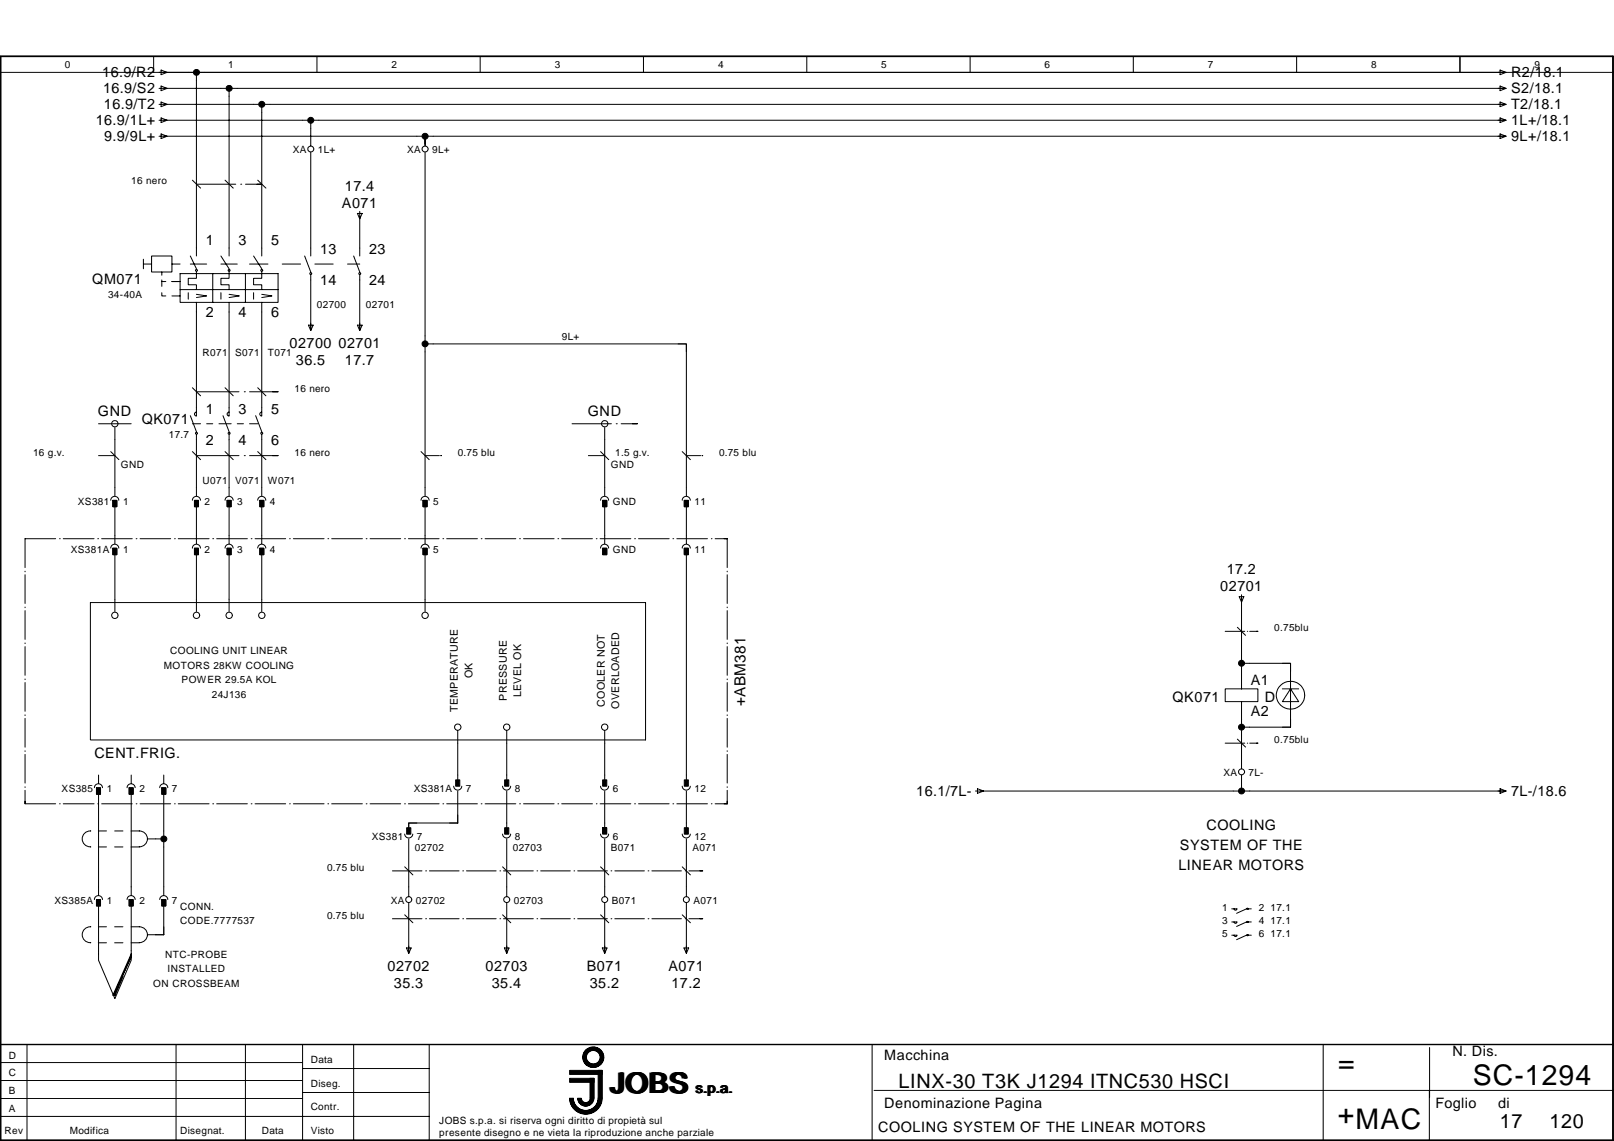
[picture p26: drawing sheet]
<svg xmlns="http://www.w3.org/2000/svg" width="297mm" height="210mm" viewBox="0 0 297 210" stroke-linecap="round" stroke-linejoin="round" font-family="sans-serif">
<defs><g id="words">
<g font-size="5.2">
<text x="246.3" y="197.2">=</text>
<text x="112.5" y="201">JOBS</text>
<text x="271.1" y="199.6">SC-1294</text>
<text x="246.2" y="206.7">+MAC</text>
</g>
<g font-size="3.6">
<text x="165.4" y="200.2">LINX-30 T3K J1294 ITNC530 HSCI</text>
<text x="276.1" y="207.6">17</text>
<text x="285.2" y="207.6">120</text>
</g>
<text font-size="2.8" x="137.2" y="129.9" transform="rotate(-90 137.2 129.9)">+ABM381</text>
<g font-size="2.6">
<text x="18.8" y="14.2">16.9/R2</text>
<text x="19" y="17.2">16.9/S2</text>
<text x="278.1" y="14.2">R2/18.1</text>
<text x="278.1" y="17.2">S2/18.1</text>
<text x="17.6" y="23.1">16.9/1L+</text>
<text x="19.1" y="20.1">16.9/T2</text>
<text x="278.1" y="23.1">1L+/18.1</text>
<text x="278.1" y="20.1">T2/18.1</text>
<text x="19.2" y="26">9.9/9L+</text>
<text x="278.1" y="26">9L+/18.1</text>
<text x="63.5" y="35.1">17.4</text>
<text x="62.9" y="38.3">A071</text>
<text x="37.9" y="45.1">1</text>
<text x="43.9" y="45.1">3</text>
<text x="49.9" y="45.1">5</text>
<text x="58.9" y="46.7">13</text>
<text x="67.9" y="46.7">23</text>
<text x="17" y="52.2">QM071</text>
<text x="58.9" y="52.4">14</text>
<text x="67.9" y="52.4">24</text>
<text x="37.9" y="58.3">2</text>
<text x="43.9" y="58.3">4</text>
<text x="49.9" y="58.3">6</text>
<text x="53.3" y="64">02700</text>
<text x="62.3" y="64">02701</text>
<text x="54.5" y="67.1">36.5</text>
<text x="63.5" y="67.1">17.7</text>
<text x="18" y="76.5">GND</text>
<text x="26.1" y="78">QK071</text>
<text x="37.9" y="76.1">1</text>
<text x="43.9" y="76.1">3</text>
<text x="49.9" y="76.1">5</text>
<text x="108.2" y="76.5">GND</text>
<text x="37.9" y="81.8">2</text>
<text x="43.9" y="81.8">4</text>
<text x="49.9" y="81.8">6</text>
<text x="225.8" y="105.6">17.2</text>
<text x="224.6" y="108.8">02701</text>
<text x="215.8" y="129.2">QK071</text>
<text x="230.2" y="126">A1</text>
<text x="230.2" y="131.7">A2</text>
<text x="232.8" y="129.2">D</text>
<text x="17.4" y="139.4">CENT.FRIG.</text>
<text x="168.6" y="146.4">16.1/7L-</text>
<text x="278.1" y="146.4">7L-/18.6</text>
<text x="222" y="152.7">COOLING</text>
<text x="216.9" y="160.1">LINEAR MOTORS</text>
<text x="217.1" y="156.4">SYSTEM OF THE</text>
<text x="71.3" y="178.6">02702</text>
<text x="89.3" y="178.6">02703</text>
<text x="108" y="178.6">B071</text>
<text x="123" y="178.6">A071</text>
<text x="72.5" y="181.7">35.3</text>
<text x="90.5" y="181.7">35.4</text>
<text x="108.6" y="181.7">35.2</text>
<text x="123.6" y="181.7">17.2</text>
<text x="162.7" y="195.1">Macchina</text>
<text x="267.3" y="194.3">N. Dis.</text>
<text x="128.1" y="201">s.p.a.</text>
<text x="162.7" y="203.9">Denominazione Pagina</text>
<text x="264.2" y="203.9">Foglio</text>
<text x="275.7" y="203.9">di</text>
<text x="161.6" y="208.3">COOLING SYSTEM OF THE LINEAR MOTORS</text>
</g>
<g font-size="2">
<text x="86.9" y="124.8" transform="rotate(-90 86.9 124.8)">OK</text>
<text x="84.2" y="131" transform="rotate(-90 84.2 131)">TEMPERATURE</text>
<text x="93.3" y="128.9" transform="rotate(-90 93.3 128.9)">PRESSURE</text>
<text x="95.9" y="128.2" transform="rotate(-90 95.9 128.2)">LEVEL OK</text>
<text x="111.3" y="130" transform="rotate(-90 111.3 130)">COOLER NOT</text>
<text x="114" y="130.4" transform="rotate(-90 114 130.4)">OVERLOADED</text>
</g>
<g font-size="1.8">
<text x="12" y="12.6">0</text>
<text x="42" y="12.6">1</text>
<text x="72" y="12.6">2</text>
<text x="102.1" y="12.6">3</text>
<text x="132.2" y="12.6">4</text>
<text x="162.2" y="12.6">5</text>
<text x="192.3" y="12.6">6</text>
<text x="222.3" y="12.6">7</text>
<text x="252.4" y="12.6">8</text>
<text x="282.4" y="12.6">9</text>
<text x="53.9" y="28.2">XA</text>
<text x="58.5" y="28.2">1L+</text>
<text x="74.9" y="28.2">XA</text>
<text x="79.5" y="28.2">9L+</text>
<text x="24.1" y="33.9">16 nero</text>
<text x="19.9" y="54.8">34-40A</text>
<text x="58.3" y="56.6">02700</text>
<text x="67.3" y="56.6">02701</text>
<text x="37.3" y="65.5">R071</text>
<text x="43.3" y="65.5">S071</text>
<text x="49.3" y="65.5">T071</text>
<text x="103.4" y="62.5">9L+</text>
<text x="54.2" y="72.1">16 nero</text>
<text x="6.1" y="83.8">16 g.v.</text>
<text x="31" y="80.5">17.7</text>
<text x="54.2" y="83.8">16 nero</text>
<text x="84.2" y="83.8">0.75 blu</text>
<text x="113.2" y="83.9">1.5 g.v.</text>
<text x="132.3" y="83.8">0.75 blu</text>
<text x="22.3" y="86">GND</text>
<text x="37.3" y="89">U071</text>
<text x="43.3" y="89">V071</text>
<text x="49.3" y="89">W071</text>
<text x="112.4" y="86">GND</text>
<text x="14.3" y="92.9">XS381</text>
<text x="22.6" y="92.9">1</text>
<text x="37.7" y="92.9">2</text>
<text x="43.7" y="92.9">3</text>
<text x="49.7" y="92.9">4</text>
<text x="79.7" y="92.9">5</text>
<text x="112.8" y="92.9">GND</text>
<text x="127.8" y="92.9">11</text>
<text x="13" y="101.7">XS381A</text>
<text x="22.6" y="101.7">1</text>
<text x="37.7" y="101.7">2</text>
<text x="43.7" y="101.7">3</text>
<text x="49.7" y="101.7">4</text>
<text x="79.7" y="101.7">5</text>
<text x="112.8" y="101.7">GND</text>
<text x="127.8" y="101.7">11</text>
<text x="234.5" y="116.1">0.75blu</text>
<text x="30.2" y="123">MOTORS 28KW COOLING</text>
<text x="31.3" y="120.4">COOLING UNIT LINEAR</text>
<text x="33.4" y="125.7">POWER 29.5A KOL</text>
<text x="39" y="128.3">24J136</text>
<text x="234.5" y="136.7">0.75blu</text>
<text x="225.2" y="142.8">XA</text>
<text x="229.8" y="142.8">7L-</text>
<text x="11.3" y="145.7">XS385</text>
<text x="19.6" y="145.7">1</text>
<text x="25.7" y="145.7">2</text>
<text x="31.6" y="145.7">7</text>
<text x="76.2" y="145.7">XS381A</text>
<text x="85.7" y="145.7">7</text>
<text x="94.8" y="145.7">8</text>
<text x="112.8" y="145.7">6</text>
<text x="127.8" y="145.7">12</text>
<text x="68.4" y="154.6">XS381</text>
<text x="76.7" y="154.6">7</text>
<text x="94.8" y="154.6">8</text>
<text x="112.8" y="154.6">6</text>
<text x="127.8" y="154.6">12</text>
<text x="60.2" y="160.2">0.75 blu</text>
<text x="76.3" y="156.5">02702</text>
<text x="94.4" y="156.5">02703</text>
<text x="112.4" y="156.5">B071</text>
<text x="127.4" y="156.5">A071</text>
<text x="10" y="166.3">XS385A</text>
<text x="19.6" y="166.3">1</text>
<text x="25.7" y="166.3">2</text>
<text x="31.6" y="166.3">7</text>
<text x="33.1" y="167.4">CONN.</text>
<text x="71.9" y="166.3">XA</text>
<text x="76.5" y="166.3">02702</text>
<text x="94.6" y="166.3">02703</text>
<text x="112.6" y="166.3">B071</text>
<text x="127.6" y="166.3">A071</text>
<text x="224.9" y="167.6">1</text>
<text x="231.6" y="167.6">2 17.1</text>
<text x="33.1" y="170.1">CODE.7777537</text>
<text x="60.2" y="169">0.75 blu</text>
<text x="224.9" y="170">3</text>
<text x="224.9" y="172.4">5</text>
<text x="231.6" y="170">4 17.1</text>
<text x="231.6" y="172.4">6 17.1</text>
<text x="30.4" y="176.2">NTC-PROBE</text>
<text x="30.8" y="178.9">INSTALLED</text>
<text x="28.2" y="181.5">ON CROSSBEAM</text>
<text x="1.6" y="194.7">D</text>
<text x="57.2" y="195.5">Data</text>
<text x="1.6" y="201.3">B</text>
<text x="1.6" y="198">C</text>
<text x="57.2" y="199.9">Diseg.</text>
<text x=".8" y="208.7">Rev</text>
<text x="1.6" y="204.6">A</text>
<text x="12.9" y="208.7">Modifica</text>
<text x="33.1" y="208.7">Disegnat.</text>
<text x="48.2" y="208.7">Data</text>
<text x="57.2" y="204.3">Contr.</text>
<text x="57.2" y="208.7">Visto</text>
<text x="80.9" y="206.8">JOBS s.p.a. si riserva ogni diritto di propietà sul</text>
<text x="80.9" y="209">presente disegno e ne vieta la riproduzione anche parziale</text>
</g>
</g></defs>
<g fill="none" stroke="#000" stroke-width=".18">
<path d="M.1 10.4h296.8v199.4h-296.8zM.1 13.3h296.8M28.3 10.4v2.9M58.3 10.4v2.9M88.4 10.4v2.9M118.4 10.4v2.9M148.5 10.4v2.9M178.5 10.4v2.9M208.6 10.4v2.9M238.6 10.4v2.9M268.7 10.4v2.9M36.1 33.9h7.3"/>
<path d="M44.3 33.9h.2M45.2 33.9h3M18.1 78h6M36.1 72.1h7.9M45 72.1h.1M45.9 72.1h5.3M105.3 78h7.2M113.4 78h.2M114.3 78h3M10.2 99.1h-5.6v5.3M11 99.1h.1M11.6 99.1h5.7"/>
<path d="M18 99.1h.1M18.1 83.8h3M18.7 99.1h5.6M25.1 99.1h.1M25.8 99.1h5.6M32.1 99.1h.2M32.8 99.1h5.7M36.1 83.8h7.9M39.2 99.1h.1M39.9 99.1h5.6M45 83.8h.1M45.9 83.8h5.3"/>
<path d="M46.2 99.1h.2M46.9 99.1h5.7M53.3 99.1h.1M54 99.1h5.6M60.3 99.1h.2M61 99.1h5.7M67.4 99.1h.1M68.1 99.1h5.6M74.5 99.1h.1M75.2 99.1h5.6M78.2 83.8h2.7M81.1 83.8h.1"/>
<path d="M81.5 99.1h.2M82.2 99.1h5.7M88.6 99.1h.1M89.3 99.1h5.6M95.6 99.1h.2M96.3 99.1h5.7M102.7 99.1h.1M103.4 99.1h5.6M108.3 83.8h3M109.7 99.1h.2M110.4 99.1h5.7M116.8 99.1h.1"/>
<path d="M117.5 99.1h5.6M123.8 99.1h.2M124.6 99.1h5.6M126.3 83.8h2.6M129.2 83.8h.1M130.9 99.1h.1M131.6 99.1h2.2v5.3M4.6 105.1v.1M4.6 105.7v5.3M4.6 111.7v.1M4.6 112.3v5.3M4.6 118.3v.1"/>
<path d="M4.6 119v5.2M16.6 110.9h102.2v25.2h-102.2zM133.8 105.1v.1M133.8 105.7v5.3M133.8 111.7v.1M133.8 112.3v5.3M133.8 118.3v.1M133.8 119v5.2M225.5 116.1h3.6M229.5 116.1h.1M230 116.1h1.5M4.6 124.9v.1"/>
<path d="M4.6 125.6v5.3M4.6 131.5v.1M4.6 132.2v5.3M4.6 138.1v.1M4.6 138.8v5.3M133.8 124.9v.1M133.8 125.6v5.3M133.8 131.5v.1M133.8 132.2v5.3M133.8 138.1v.1M133.8 138.8v5.3M225.5 136.7h3.6"/>
<path d="M229.5 136.7h.1M230 136.7h1.5M4.6 147.4v.5h5.6M4.6 144.7v.2M4.6 145.4v2.5M11 147.9h.1M11.6 147.9h5.7M16.6 152.9a1.46 1.46 0 0 0-1.5 1.4 1.46 1.46 0 0 0 1.5 1.5M16.6 155.8h.1M16.6 152.9h.1M18 147.9h.1M18.1 155.8h1.5"/>
<path d="M18.1 152.9h1.5M18.7 147.9h5.6M21.1 155.8h1.5M21.1 152.9h1.5M24.1 155.8h1.6M24.1 152.9h1.6M25.1 147.9h.1M25.6 152.9a1.46 1.46 0 0 1 1.5 1.4 1.46 1.46 0 0 1-1.5 1.5M25.8 147.9h5.6M27.2 154.3h1.4M32.1 147.9h.2M32.8 147.9h5.7"/>
<path d="M39.2 147.9h.1M39.9 147.9h5.6M46.2 147.9h.2M46.9 147.9h5.7M53.3 147.9h.1M54 147.9h5.6M60.3 147.9h.2M61 147.9h5.7M67.4 147.9h.1M68.1 147.9h5.6M74.5 147.9h.1M75.2 147.9h5.6"/>
<path d="M81.5 147.9h.2M82.2 147.9h5.7M88.6 147.9h.1M89.3 147.9h5.6M95.6 147.9h.2M96.3 147.9h5.7M102.7 147.9h.1M103.4 147.9h5.6M109.7 147.9h.2M110.4 147.9h5.7M116.8 147.9h.1M117.5 147.9h5.6"/>
<path d="M123.8 147.9h.2M124.6 147.9h5.6M130.9 147.9h.1M133.8 145.4v2.5h-2.2M133.8 144.7v.2M16.6 170.5a1.46 1.46 0 0 0-1.5 1.5 1.46 1.46 0 0 0 1.5 1.4M16.6 173.4h.1M16.6 170.5h.1M18.1 173.4h1.5M18.1 170.5h1.5M21.1 173.4h1.5M21.1 170.5h1.5"/>
<path d="M24.1 173.4h1.6M24.1 170.5h1.6M25.6 170.5a1.46 1.46 0 0 1 1.5 1.5 1.46 1.46 0 0 1-1.5 1.4M27.2 172h1.4M72.2 160.2h5.5M72.2 169h5.5M78.3 160.2h.2M78.3 169h.2M79 160.2h5.5M79 169h5.5M85.2 160.2h.1M85.2 169h.1"/>
<path d="M85.8 160.2h5.5M85.8 169h5.5M92 160.2h.1M92 169h.1M92.7 160.2h5.4M92.7 169h5.4M98.8 160.2h.2M98.8 169h.2M99.5 160.2h5.5M99.5 169h5.5M105.6 160.2h.2M105.6 169h.2"/>
<path d="M106.3 160.2h5.5M106.3 169h5.5M112.5 160.2h.1M112.5 169h.1M113.2 160.2h5.4M113.2 169h5.4M119.3 160.2h.1M119.3 169h.1M120 160.2h5.4M120 169h5.4M126.1 160.2h.1M126.1 169h.1"/>
<path d="M126.8 160.2h2.5M126.8 169h2.5M226.7 167.2h.9M226.7 169.6h.9M226.7 172h.9M227.1 167.2a.28 .28 0 0 0 .3 .2 .28 .28 0 0 0 .3-.2M227.1 169.6a.28 .28 0 0 0 .3 .3 .28 .28 0 0 0 .3-.3M227.1 172a.28 .28 0 0 0 .3 .3 .28 .28 0 0 0 .3-.3M229.4 167.2l-1.8 .8M229.4 169.6l-1.8 .8M229.4 172l-1.8 .9M229.5 167.1h.1l.1 .1-.2 .1z"/>
<path d="M229.5 169.5h.1l.1 .2h-.2zM229.5 171.9l.2 .1-.1 .1h-.1zM229.7 167.2h.6M229.7 169.6h.6M229.7 172h.6M.1 198.8h55.6M.1 195.5h55.6M.1 192.2h296.8M5 192.2v17.6M32.4 192.2v17.6M45.2 192.2v17.6M55.7 192.2v17.6"/>
<path d="M55.7 196.6h23.3M65.1 192.2v17.6M79 192.2v17.6M160.5 192.2v17.6M243.5 192.2v17.6M263.1 192.7v9.2M.1 205.4h78.9M.1 202.1h55.6M55.7 201h23.3M105 202a2.85 2.85 0 0 0 2.8 2.8 2.85 2.85 0 0 0 2.9-2.8M105 202a2.77 2.77 0 0 0 2.8 2.7 2.77 2.77 0 0 0 2.8-2.7M105.1 202a2.69 2.69 0 0 0 2.7 2.7 2.69 2.69 0 0 0 2.7-2.7"/>
<path d="M105.2 202a2.63 2.63 0 0 0 2.6 2.6 2.63 2.63 0 0 0 2.6-2.6M105.3 202a2.54 2.54 0 0 0 2.5 2.5 2.54 2.54 0 0 0 2.5-2.5M105.3 202a2.47 2.47 0 0 0 2.5 2.4 2.47 2.47 0 0 0 2.5-2.4M105.4 202a2.39 2.39 0 0 0 2.4 2.4 2.39 2.39 0 0 0 2.4-2.4M106.3 202a1.49 1.49 0 0 0 1.5 1.5 1.49 1.49 0 0 0 1.5-1.5M106.4 202a1.42 1.42 0 0 0 1.4 1.4 1.42 1.42 0 0 0 1.4-1.4M106.5 202a1.34 1.34 0 0 0 1.3 1.3 1.34 1.34 0 0 0 1.4-1.3M106.5 202a1.27 1.27 0 0 0 1.3 1.3 1.27 1.27 0 0 0 1.3-1.3M106.6 202a1.19 1.19 0 0 0 1.2 1.2 1.19 1.19 0 0 0 1.2-1.2M106.7 202a1.12 1.12 0 0 0 1.1 1.1 1.12 1.12 0 0 0 1.1-1.1M106.8 202a1.04 1.04 0 0 0 1 1.1 1.04 1.04 0 0 0 1-1.1M106.8 202a.96 .96 0 0 0 1 1 .96 .96 0 0 0 1-1"/>
<path d="M106.9 202a.89 .89 0 0 0 .9 .9 .89 .89 0 0 0 .9-.9M107 202a.81 .81 0 0 0 .8 .8 .81 .81 0 0 0 .8-.8M110.1 202a2.3 2.3 0 0 1-2.3 2.3 2.3 2.3 0 0 1-2.3-2.3 2.32 2.32 0 0 0 2.3 2.3 2.32 2.32 0 0 0 2.3-2.3M110.7 202a2.94 2.94 0 0 1-2.9 2.9 2.94 2.94 0 0 1-3-2.9 3 3 0 0 0 3 3 3 3 0 0 0 3-3M160.9 200.6h136M263.1 200.6v9.2"/>
<circle cx="109.2" cy="194.5" r="1.33"/>
<circle cx="109.2" cy="194.5" r="1.48"/>
<circle cx="109.2" cy="194.5" r="1.55"/>
<circle cx="109.2" cy="194.5" r="1.85"/>
<circle cx="109.2" cy="194.5" r="1.25"/>
<circle cx="109.2" cy="194.5" r="1.78"/>
<circle cx="109.2" cy="194.5" r="1.4"/>
<circle cx="109.2" cy="194.5" r="1.63"/>
<circle cx="109.2" cy="194.5" r="1.69"/>
<circle cx="109.2" cy="194.5" r="1.92"/>
</g>
<path d="M.1 10.4h296.8v199.4h-296.8zM.1 192.2h296.8" fill="none" stroke="#000" stroke-width=".26"/>
<g fill="#000" stroke="#000" stroke-width=".18">
<path d="M104.8 196.9h6v.8h-6zM104.8 198.4h4.5v.7h-4.5zM108.6 198.4h.7v3.7h-.7zM110.1 196.9h.7v5.2h-.7z"/>
<circle cx="36.2" cy="13.3" r=".56"/>
<circle cx="42.2" cy="16.2" r=".55"/>
<circle cx="48.2" cy="19.2" r=".55"/>
<circle cx="57.2" cy="22.1" r=".54"/>
<circle cx="78.2" cy="25.1" r=".56"/>
<circle cx="78.2" cy="63.3" r=".55"/>
<circle cx="228.5" cy="133.8" r=".55"/>
<circle cx="228.5" cy="122" r=".55"/>
<circle cx="30.2" cy="154.3" r=".55"/>
<circle cx="228.5" cy="145.5" r=".56"/>
</g>
<g fill="none" stroke="#000" stroke-width=".19">
<path d="M29.3 13.3h247.8M29.3 16.3h247.8M29.3 19.2h247.8M29.7 12.9l1.1 .4-1.1 .4zM29.7 15.8l1.1 .5-1.1 .4zM29.7 18.8l1.1 .4-1.1 .4zM36.1 13.3v33.8M42.2 16.3v30.8M48.2 19.2v27.9M276.1 12.9l1.1 .4-1.1 .4zM276.1 15.8l1.1 .5-1.1 .4zM276.1 18.8l1.1 .4-1.1 .4z"/>
<path d="M29.3 22.1h247.8M29.3 25.1h247.8M29.7 21.7l1.1 .4-1.1 .4zM29.7 24.6l1.1 .5-1.1 .4zM35.4 33.1l1.5 1.5M41.4 33.1l1.5 1.5M47.4 33.1l1.5 1.5M57.2 22.1v4.7M57.2 28v19.1M65.8 39.3h.9l-.5 1zM66.2 38.9v8.2M78.2 25.1v1.7"/>
<path d="M78.2 28v63.2M276.1 21.7l1.1 .4-1.1 .4zM276.1 24.6l1.1 .5-1.1 .4zM26.4 47.7v1.7M26.4 48.6h1.5M29.8 53.8v.6h.7M29.8 51.8h.7M29.8 50v.6M29.8 51.5v1.2M31.6 48.6v1.4h-3.7v-2.9h3.7v1.5h1.5M31.6 51.8h1.5M31.6 54.4h1.5"/>
<path d="M33.1 50.3h18.1v5.3h-18.1zM33.1 53.3h18.1M34.6 53.8v1.2M35 47.1l1.1 2.3M35 48.6h3M36 49.7l.2-.1 .1 .2-.2 .1zM36.1 50v1.2h-1.5v1.2h1.5v.9M36.1 54.1l1.9 .3-1.9 .3M36.1 55.6v20.9M39.2 50.3v5.3M40.7 47.1l1.5 2.3M40.7 53.8v1.2"/>
<path d="M40.7 48.6h3M42 49.7l.2-.1 .1 .2-.2 .1zM42.2 50v1.2h-1.5v1.2h1.5v.9M42.2 54.1l1.8 .3-1.8 .3M42.2 55.6v20.9M45.2 50.3v5.3M45.9 48.6h3.4M46.7 47.1l1.5 2.3M46.7 53.8v1.2M48 49.7l.2-.1 .1 .2-.2 .1zM48.2 50v1.2h-1.5v1.2h1.5v.9M48.2 54.1l1.9 .3-1.9 .3"/>
<path d="M48.2 55.6v20.9M51.9 48.6h3.4M56.1 47.1l1.1 2.9M56.8 59.8h.8l-.4 1zM57 50.2h.3v.3h-.2zM57.2 50.6v10.1M58 48.6h3.3M64 48.6h2.2M65.1 47.1l1.1 2.9M65.8 59.8h.9l-.5 1zM66.1 50.2h.2v.3h-.2zM66.2 50.6v10.1"/>
<path d="M21.1 78.7v12.5M35 76.5l1.1 2.9M35.4 71.3l1.5 1.5M35.4 78h1.5M36 79.6l.2-.1 .1 .3-.2 .1zM36.1 75.8a.36 .36 0 0 0-.3 .4 .36 .36 0 0 0 .3 .3M38 78h1.2M40.3 78h2.2M41 76.5l1.2 2.9M41.4 71.3l1.5 1.5M42 79.6h.3v.2l-.2 .1zM42.2 75.8a.36 .36 0 0 0-.4 .4 .36 .36 0 0 0 .4 .3"/>
<path d="M43.7 78h1.1M45.9 78h1.5M47.1 76.5l1.1 2.9M47.4 71.3l1.5 1.5M48 79.6h.3v.2l-.2 .1zM48.2 75.8a.36 .36 0 0 0-.4 .4 .36 .36 0 0 0 .4 .3M78.2 63.3h48.1v27.9M111.3 78.7v12.5M124.8 63.3h1.5v1.4M20.4 92a.74 .74 0 0 1 .7-.7 .74 .74 0 0 1 .8 .7M20.4 83.1l1.5 1.5M20.8 92.1h.7v1.1h-.7z"/>
<path d="M21.1 92.6v7.4M35.4 92a.74 .74 0 0 1 .7-.7 .74 .74 0 0 1 .8 .7M35.4 83.1l1.5 1.5M35.8 92.1h.7v1.1h-.7zM36.1 80v11.2M36.1 92.6v7.4M41.4 92a.74 .74 0 0 1 .8-.7 .74 .74 0 0 1 .7 .7M41.4 83.1l1.5 1.5M41.8 92.1h.7v1.1h-.7zM42.2 80v11.2M42.2 92.6v7.4M47.4 92a.74 .74 0 0 1 .8-.7 .74 .74 0 0 1 .7 .7"/>
<path d="M47.4 83.1l1.5 1.5M47.8 92.1h.8v1.1h-.8zM48.2 80v11.2M48.2 92.6v7.4M77.5 92a.74 .74 0 0 1 .7-.7 .74 .74 0 0 1 .8 .7M77.5 83.1l1.5 1.5M77.8 92.1h.8v1.1h-.8zM78.2 92.6v7.4M110.5 92a.74 .74 0 0 1 .8-.7 .74 .74 0 0 1 .7 .7M110.5 83.1l1.5 1.5M110.9 92.1h.8v1.1h-.8zM111.3 92.6v7.4"/>
<path d="M125.6 92a.74 .74 0 0 1 .7-.7 .74 .74 0 0 1 .7 .7M125.6 83.1l1.5 1.5M125.9 92.1h.8v1.1h-.8zM126.3 92.6v7.4M20.4 100.8a.74 .74 0 0 1 .7-.7 .74 .74 0 0 1 .8 .7M20.8 100.9h.7v1.1h-.7zM21.1 101.5v11M35.4 100.8a.74 .74 0 0 1 .7-.7 .74 .74 0 0 1 .8 .7M35.8 100.9h.7v1.1h-.7zM36.1 101.5v11M41.4 100.8a.74 .74 0 0 1 .8-.7 .74 .74 0 0 1 .7 .7M41.8 100.9h.7v1.1h-.7z"/>
<path d="M42.2 101.5v11M47.4 100.8a.74 .74 0 0 1 .8-.7 .74 .74 0 0 1 .7 .7M47.8 100.9h.8v1.1h-.8zM48.2 101.5v11M77.5 100.8a.74 .74 0 0 1 .7-.7 .74 .74 0 0 1 .8 .7M77.8 100.9h.8v1.1h-.8zM78.2 101.5v11M110.5 100.8a.74 .74 0 0 1 .8-.7 .74 .74 0 0 1 .7 .7M110.9 100.9h.8v1.1h-.8zM125.6 100.8a.74 .74 0 0 1 .7-.7 .74 .74 0 0 1 .7 .7M125.9 100.9h.8v1.1h-.8zM126.3 101.5v42"/>
<path d="M227.7 115.4l1.5 1.5M228.1 109.8h.8l-.4 1zM228.5 109.4v17.3M84.2 134.5v9M93.3 134.5v9M111.3 134.5v9M225.5 126.7h6v2.4h-6zM227.7 136l1.5 1.4M228.5 122h9v11.8h-9M228.5 129.1v12.3M236 122h1.5v1.5M236 126.7h3"/>
<path d="M237.5 126.7l1.5 2.4h-3zM17.4 144.9a.74 .74 0 0 1 .7-.7 .74 .74 0 0 1 .8 .7M17.8 144.9h.7v1.2h-.7zM18.1 142.6v1.5M18.1 145.5v19.1M23.4 144.9a.74 .74 0 0 1 .7-.7 .74 .74 0 0 1 .8 .7M23.8 144.9h.7v1.2h-.7zM24.1 142.6v1.5M24.1 145.5v19.1M28.6 154.3h1.5M29.4 144.9a.74 .74 0 0 1 .7-.7 .74 .74 0 0 1 .8 .7M29.8 144.9h.7v1.2h-.7z"/>
<path d="M30.1 142.6v1.5M30.1 145.5v19.1M74.5 153.4a.74 .74 0 0 0 .7 .8 .74 .74 0 0 0 .8-.8M74.5 159.5l1.5 1.5M75.2 154.3v10.6M76.7 151.4h-1.5v1.5M83.5 144.6a.74 .74 0 0 0 .7 .8 .74 .74 0 0 0 .8-.8M84.2 145.5v5.9h-9v.9M92.5 144.6a.74 .74 0 0 0 .7 .8 .74 .74 0 0 0 .8-.8M92.5 153.4a.74 .74 0 0 0 .7 .8 .74 .74 0 0 0 .8-.8M92.5 159.5l1.5 1.5M93.3 145.5v6.8"/>
<path d="M93.3 154.3v10.6M110.5 144.6a.74 .74 0 0 0 .8 .8 .74 .74 0 0 0 .7-.8M110.5 153.4a.74 .74 0 0 0 .8 .8 .74 .74 0 0 0 .7-.8M110.5 159.5l1.5 1.5M110.9 152.3h.8v1.2h-.8zM111.3 145.5v6.8M111.3 154.3v10.6M125.6 144.6a.74 .74 0 0 0 .7 .8 .74 .74 0 0 0 .7-.8M125.6 153.4a.74 .74 0 0 0 .7 .8 .74 .74 0 0 0 .7-.8M125.6 159.5l1.5 1.5M126.3 145.5v6.8M126.3 154.3v10.6"/>
<path d="M179.5 145.5h97.6M179.9 145.1l1.1 .4-1.1 .4zM228.5 142.6v2.9M276.1 145.1l1.1 .4-1.1 .4zM17.4 165.5a.74 .74 0 0 1 .7-.7 .74 .74 0 0 1 .8 .7M17.8 165.5h.7v1.2h-.7zM18.1 166.1v10.6l3 7 3-7v-1.2M23.4 165.5a.74 .74 0 0 1 .7-.7 .74 .74 0 0 1 .8 .7M23.8 165.5h.7v1.2h-.7zM24.1 176.1l-3 6.4v.6l1.5-3.5M24.1 166.1v9.4M24.1 175.5l-3.3 7.6"/>
<path d="M24.1 175.8l-3 7M29.4 165.5a.74 .74 0 0 1 .7-.7 .74 .74 0 0 1 .8 .7M29.8 165.5h.7v1.2h-.7zM30.1 166.1v5.9h-1.5M74.5 168.3l1.5 1.5M74.8 174.4h.9l-.5 1zM75.2 166.1v9.2M92.5 168.3l1.5 1.5M92.8 174.4h.9l-.4 1zM93.3 166.1v9.2M110.5 168.3l1.5 1.5M110.8 174.4h.9l-.4 1z"/>
<path d="M111.3 166.1v9.2M125.6 168.3l1.5 1.5M125.9 174.4h.8l-.4 1zM126.3 166.1v9.2"/>
<circle cx="57.2" cy="27.4" r=".54"/>
<circle cx="78.2" cy="27.4" r=".55"/>
<circle cx="21.1" cy="77.9" r=".59"/>
<circle cx="111.3" cy="77.9" r=".59"/>
<circle cx="21.1" cy="113.2" r=".59"/>
<circle cx="36.2" cy="113.2" r=".59"/>
<circle cx="42.2" cy="113.2" r=".59"/>
<circle cx="48.2" cy="113.2" r=".59"/>
<circle cx="78.2" cy="113.2" r=".58"/>
<circle cx="84.3" cy="133.8" r=".58"/>
<circle cx="93.3" cy="133.8" r=".58"/>
<circle cx="111.3" cy="133.8" r=".58"/>
<circle cx="237.5" cy="127.9" r="2.59"/>
<circle cx="228.5" cy="142" r=".55"/>
<circle cx="75.2" cy="165.5" r=".55"/>
<circle cx="93.3" cy="165.5" r=".55"/>
<circle cx="111.3" cy="165.5" r=".54"/>
<circle cx="126.3" cy="165.5" r=".54"/>
</g>
<g fill="#000" stroke="#000" stroke-width=".19">
<path d="M20.8 92.1h.7v1.1h-.7zM35.8 92.1h.7v1.1h-.7zM41.8 92.1h.7v1.1h-.7zM47.8 92.1h.8v1.1h-.8zM77.8 92.1h.8v1.1h-.8zM110.9 92.1h.8v1.1h-.8zM125.9 92.1h.8v1.1h-.8zM20.8 100.9h.7v1.1h-.7zM35.8 100.9h.7v1.1h-.7zM41.8 100.9h.7v1.1h-.7zM47.8 100.9h.8v1.1h-.8zM77.8 100.9h.8v1.1h-.8z"/>
<path d="M110.9 100.9h.8v1.1h-.8zM125.9 100.9h.8v1.1h-.8zM17.8 144.9h.7v1.2h-.7zM23.8 144.9h.7v1.2h-.7zM29.8 144.9h.7v1.2h-.7zM74.8 152.3h.8v1.2h-.8zM83.9 143.5h.7v1.1h-.7zM92.9 143.5h.7v1.1h-.7zM92.9 152.3h.7v1.2h-.7zM110.9 143.5h.8v1.1h-.8zM125.9 143.5h.8v1.1h-.8zM125.9 152.3h.8v1.2h-.8z"/>
<path d="M17.8 165.5h.7v1.2h-.7zM23.8 165.5h.7v1.2h-.7zM29.8 165.5h.7v1.2h-.7z"/>
</g>
<path d="M110.9 152.3h.8v1.2h-.8z" fill="#000"/>
<use href="#words"/>
</svg>
